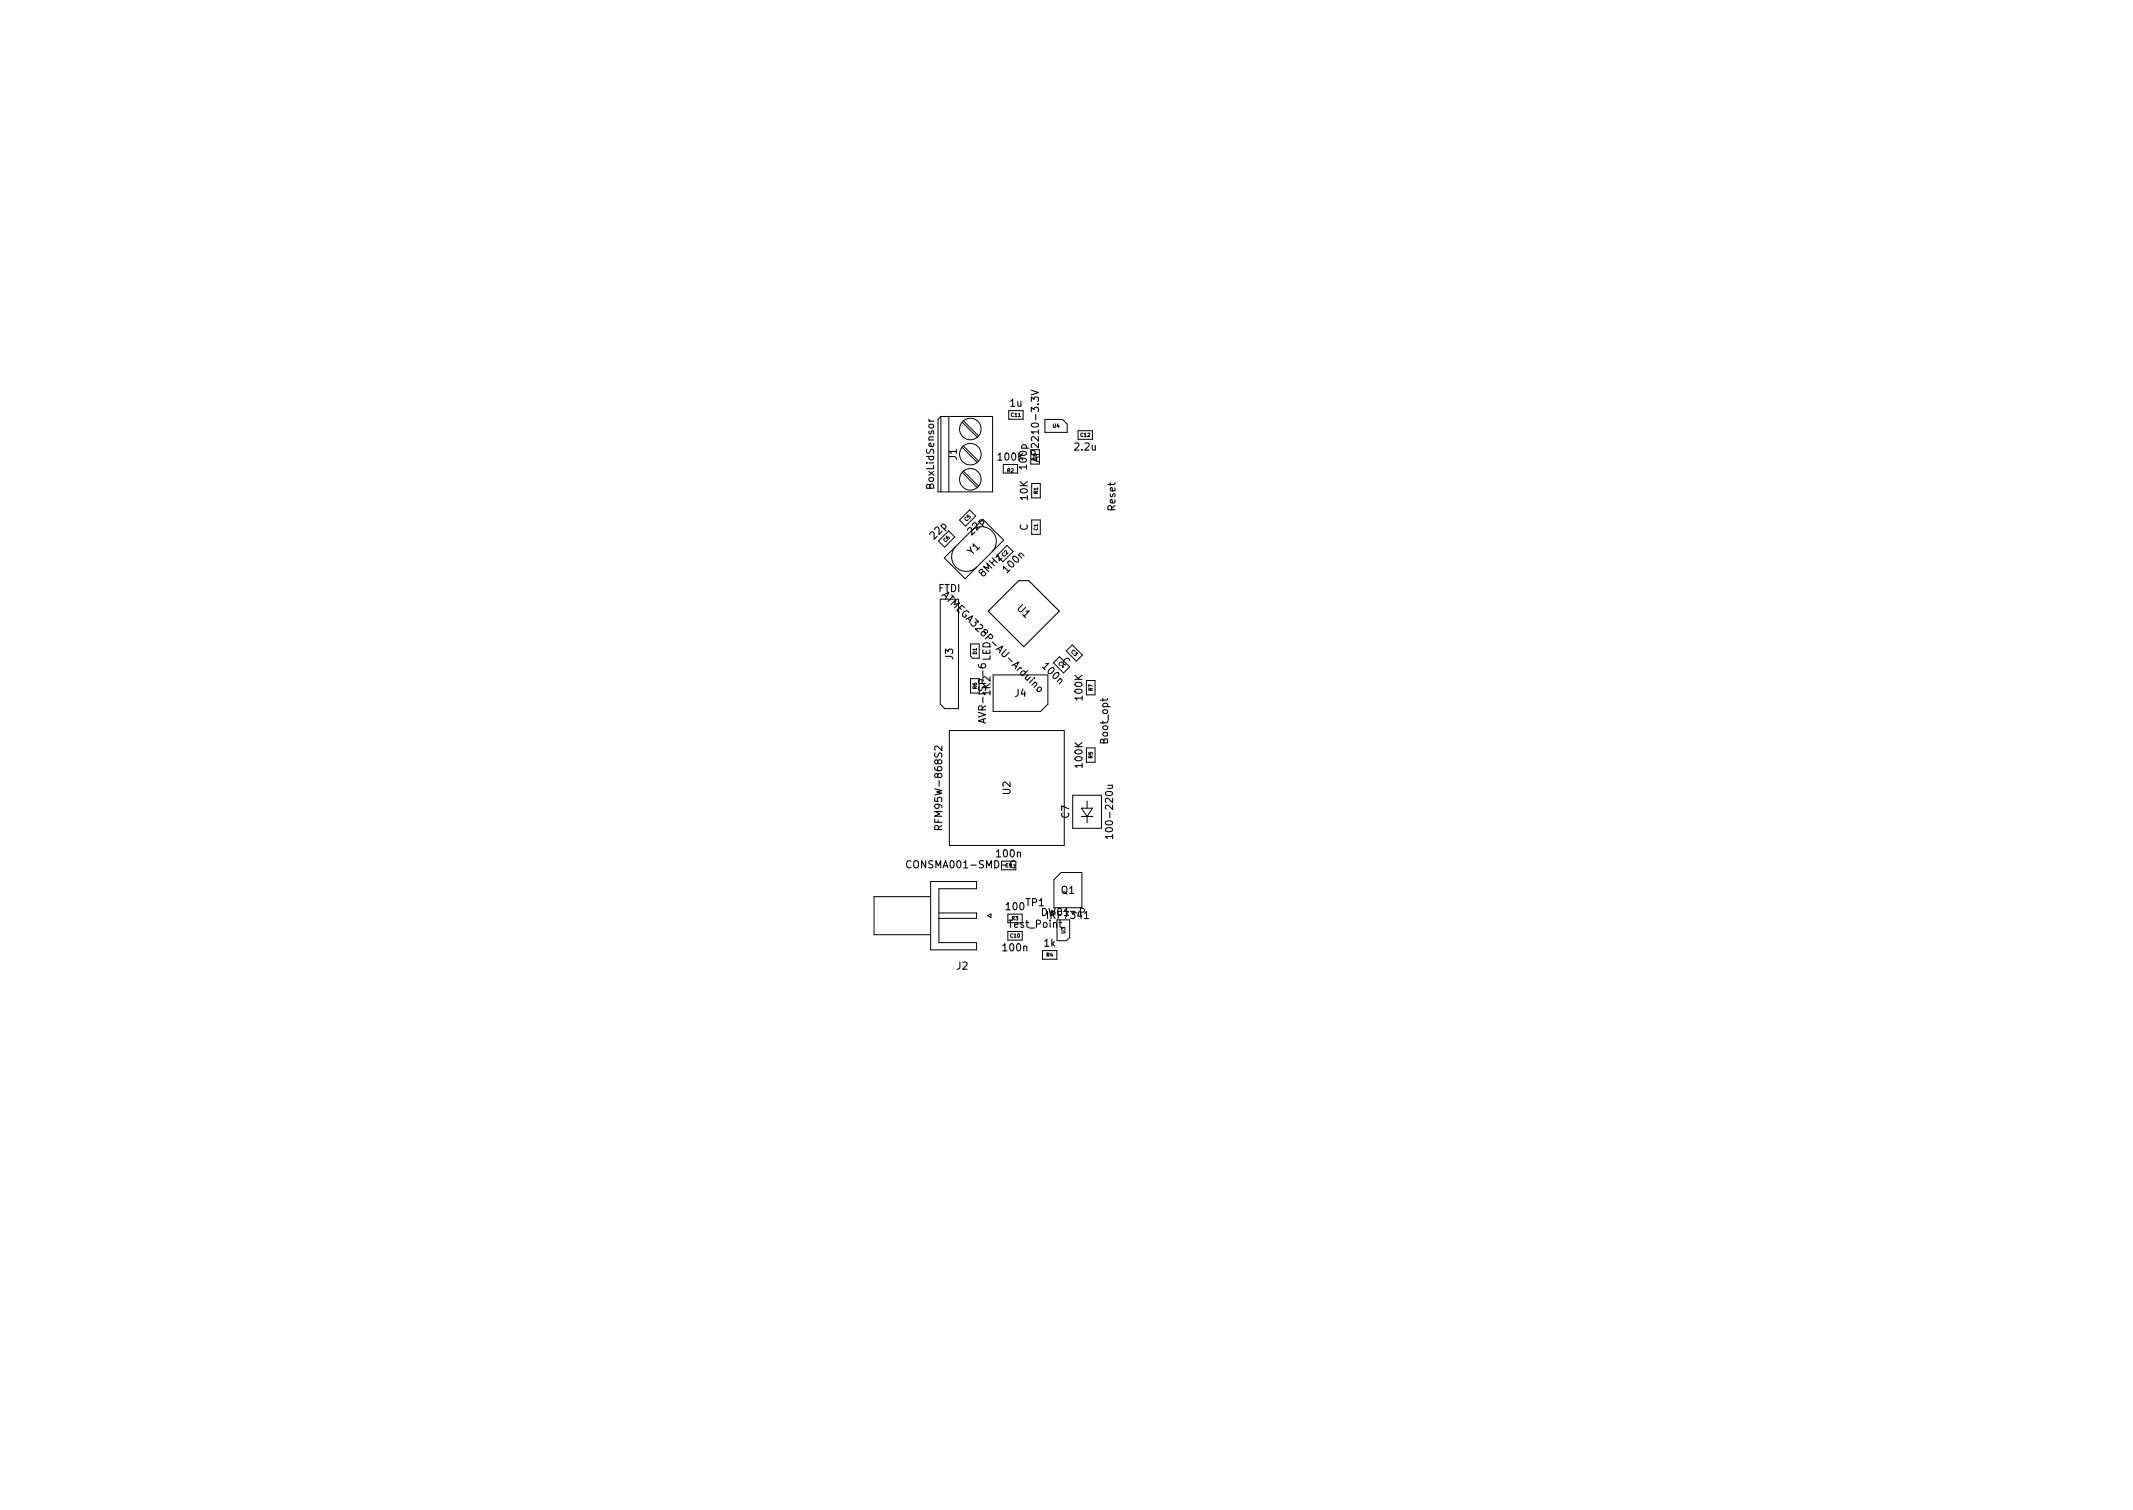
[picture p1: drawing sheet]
<svg xmlns="http://www.w3.org/2000/svg" width="297mm" height="210mm" viewBox="0 0 297 210" stroke-linecap="round" stroke-linejoin="round" font-family="sans-serif">
<defs><g id="words">
<g font-size="1.4">
<text x="140.7" y="56.6">1u</text>
<text x="133.2" y="64" transform="rotate(-90 133.2 64)">J1</text>
<text x="139.1" y="64.1">100K</text>
<text x="143" y="65.2" transform="rotate(-90 143 65.2)">100p</text>
<text x="144.7" y="63.5" transform="rotate(-90 144.7 63.5)">AP2210-3.3V</text>
<text x="149.7" y="62.7">2.2u</text>
<text x="130.1" y="68" transform="rotate(-90 130.1 68)">BoxLidSensor</text>
<text x="143.1" y="69.6" transform="rotate(-90 143.1 69.6)">10K</text>
<text x="155.3" y="71.1" transform="rotate(-90 155.3 71.1)">Reset</text>
<text x="130.2" y="75.1" transform="rotate(-45 130.2 75.1)">22p</text>
<text x="135.4" y="77.4" transform="rotate(-45 135.4 77.4)">Y1</text>
<text x="135.4" y="74.5" transform="rotate(-45 135.4 74.5)">22p</text>
<text x="143.1" y="73.9" transform="rotate(-90 143.1 73.9)">C</text>
<text x="130.7" y="82.4">FTDI</text>
<text x="131.7" y="83.5" transform="rotate(45 131.7 83.5)">ATMEGA328P-AU-Arduino</text>
<text x="137" y="80.4" transform="rotate(-45 137 80.4)">8MHz</text>
<text x="140.4" y="79.7" transform="rotate(-45 140.4 79.7)">100n</text>
<text x="141.6" y="84.8" transform="rotate(45 141.6 84.8)">U1</text>
<text x="132.7" y="91.8" transform="rotate(-90 132.7 91.8)">J3</text>
<text x="137.9" y="92.1" transform="rotate(-90 137.9 92.1)">LED</text>
<text x="145.2" y="93" transform="rotate(45 145.2 93)">100n</text>
<text x="147.7" y="92.1" transform="rotate(45 147.7 92.1)">C</text>
<text x="137.3" y="100" transform="rotate(-90 137.3 100)">AVR-ISP-6</text>
<text x="137.9" y="96.8" transform="rotate(-90 137.9 96.8)">1K2</text>
<text x="141.3" y="97">J4</text>
<text x="150.7" y="97.4" transform="rotate(-90 150.7 97.4)">100K</text>
<text x="150.7" y="106.8" transform="rotate(-90 150.7 106.8)">100K</text>
<text x="154.3" y="103.5" transform="rotate(-90 154.3 103.5)">Boot_opt</text>
<text x="140.7" y="110.6" transform="rotate(-90 140.7 110.6)">U2</text>
<text x="148.9" y="113.9" transform="rotate(-90 148.9 113.9)">C7</text>
<text x="131.2" y="114.9" transform="rotate(-90 131.2 114.9)">RFM95W-868S2</text>
<text x="138.9" y="119.4">100n</text>
<text x="155" y="116" transform="rotate(-90 155 116)">100-220u</text>
<text x="127" y="120.9">CONSMA001-SMD-G</text>
<text x="147.8" y="124.4">Q1</text>
<text x="140.2" y="126.7">100</text>
<text x="140.6" y="129.2">Test_Point</text>
<text x="142.9" y="126.2">TP1</text>
<text x="145.4" y="131.8">1k</text>
<text x="146" y="127.9">IRF7341</text>
<text x="133.2" y="135">J2</text>
<text x="139.8" y="132.4">100n</text>
</g>
<g font-size=".7">
<text x="140.8" y="58">C11</text>
<text x="146.6" y="59.6">U4</text>
<text x="140.3" y="65.8">R2</text>
<text x="144.4" y="64.1" transform="rotate(-90 144.4 64.1)">C8</text>
<text x="150.5" y="60.8">C12</text>
<text x="144.5" y="68.8" transform="rotate(-90 144.5 68.8)">R1</text>
<text x="131.7" y="75.5" transform="rotate(-45 131.7 75.5)">C6</text>
<text x="134.6" y="72.6" transform="rotate(-45 134.6 72.6)">C5</text>
<text x="139.8" y="77.6" transform="rotate(-45 139.8 77.6)">C2</text>
<text x="144.5" y="73.8" transform="rotate(-90 144.5 73.8)">C1</text>
<text x="136" y="95.9" transform="rotate(-90 136 95.9)">R6</text>
<text x="136" y="91.1" transform="rotate(-90 136 91.1)">D1</text>
<text x="147.3" y="92.4" transform="rotate(45 147.3 92.4)">C4</text>
<text x="149.1" y="90.8" transform="rotate(45 149.1 90.8)">C3</text>
<text x="152.1" y="96.2" transform="rotate(-90 152.1 96.2)">R7</text>
<text x="152.1" y="105.6" transform="rotate(-90 152.1 105.6)">R5</text>
<text x="140" y="120.8">C9</text>
<text x="140.7" y="130.5">C10</text>
<text x="140.9" y="128.1">R3</text>
<text x="148.3" y="130" transform="rotate(-90 148.3 130)">U3</text>
<text x="145.7" y="133.2">R4</text>
</g>
</g></defs>
<g fill="none" stroke="#000" stroke-width=".14">
<path d="M131 58h7.2v10.5h-7.6v-10.1zM131 58v10.5M132.1 58v10.5M134 58.8l2.1 2.1M134.2 58.6l2.1 2.1M140.5 57.2h2v1.2h-2zM145.5 58.4h2.5l.6 .7v1.1h-3.1zM150.1 60h2v1.2h-2zM131.5 77.7l5.4-5.4 2.9 2.9-5.4 5.4zM132.1 73.9l.9 .9-1.5 1.4-.8-.9M133.1 76.1a2.05 2.05 0 0 0 0 2.9 2.05 2.05 0 0 0 2.9 0M134 62.3l2.1 2.1"/>
<path d="M134 65.8l2.1 2.1M134.2 62.1l2.1 2.1M134.2 65.6l2.1 2.1M135.2 73.9a2.05 2.05 0 0 1 2.9 0 2.05 2.05 0 0 1 0 2.9M135.9 71.8l-.9-.8-1.4 1.4 .9 .9M139.7 64.7h2v1.2h-2zM141.1 76.8l-.9-.8-1.4 1.4M143.7 72.4h1.2v2h-1.2zM143.7 67.3h1.2v2h-1.2zM144.7 62.6v2h-1.2M130.9 83.4h2.6v15.3h-1.9l-.7-.7zM135.2 94.5v2h1.2"/>
<path d="M138.3 94h7.6v4.1l-1 1h-6.6zM147.5 91.4l-.8 .9M148.5 90.6l.8-.8 1.4 1.4-.8 .9zM149 92.9l-.9 .8M151.3 94.8h1.2v2h-1.2zM132.2 101.7h16v16h-16zM139.5 119.9h2v1.2h-2M149.4 110.7h4v4.6h-4zM150.6 113.7h1.6M150.6 112.5h1.5l-.7 1.2zM151.3 104.1h1.2v2h-1.2zM151.4 111.5v1"/>
<path d="M151.4 113.7v.9M129.6 122.7h6.4v1.1h-5.3v7.5h5.3v1h-6.4zM129.6 124.9h-7.9v5.3h7.9M130.7 127.1h5.3v.8h-5.3M137.5 127.5l.5-.2v.5zM140.4 128.5v-1.2h2v1.2M140.4 129.7v1.2h2v-1.2M145.2 132.4h2v1.2h-2zM147.2 128.1v2.9h1.3l.5-.5v-2.4M147.8 121.5h2.9v4.9h-3.9v-3.9z"/>
<circle cx="135.1" cy="59.7" r="1.5"/>
<circle cx="135.1" cy="66.7" r="1.5"/>
<circle cx="135.1" cy="63.2" r="1.5"/>
</g>
<g fill="none" stroke="#000" stroke-width=".15">
<path d="M143.6 54.3l1 .4-1 .3M144.6 63.6l-1 .3 1 .4M131.2 82.9l.9-.4-.4 .9M137.6 85.1l4.3-4.2h1.4l4.2 4.2-4.9 4.9zM126.9 119.9a.47 .47 0 0 0-.7 .4 .47 .47 0 0 0 .5 .5l.2-.1M130.7 115.5l-.1-.5-.1-.1-.2 .1-.1 .5h1M131.2 103.9v.6l-.8-.6-.2 .2 .1 .4M137 100.1v.5M137.3 100l-1 .4 1 .3M141.3 119.9a.47 .47 0 0 0-.6 .4 .47 .47 0 0 0 .6 .5v-.4h-.2M154.3 109.3h.6M154.8 109.3l.1 .2v.2l-.6 .1"/>
<path d="M154.9 116.5h-1l.3 .3M154.9 116.2v.6M145.2 126.5a.51 .51 0 0 1 .6 .5 .51 .51 0 0 1-.6 .5z"/>
</g>
<use href="#words"/>
</svg>
